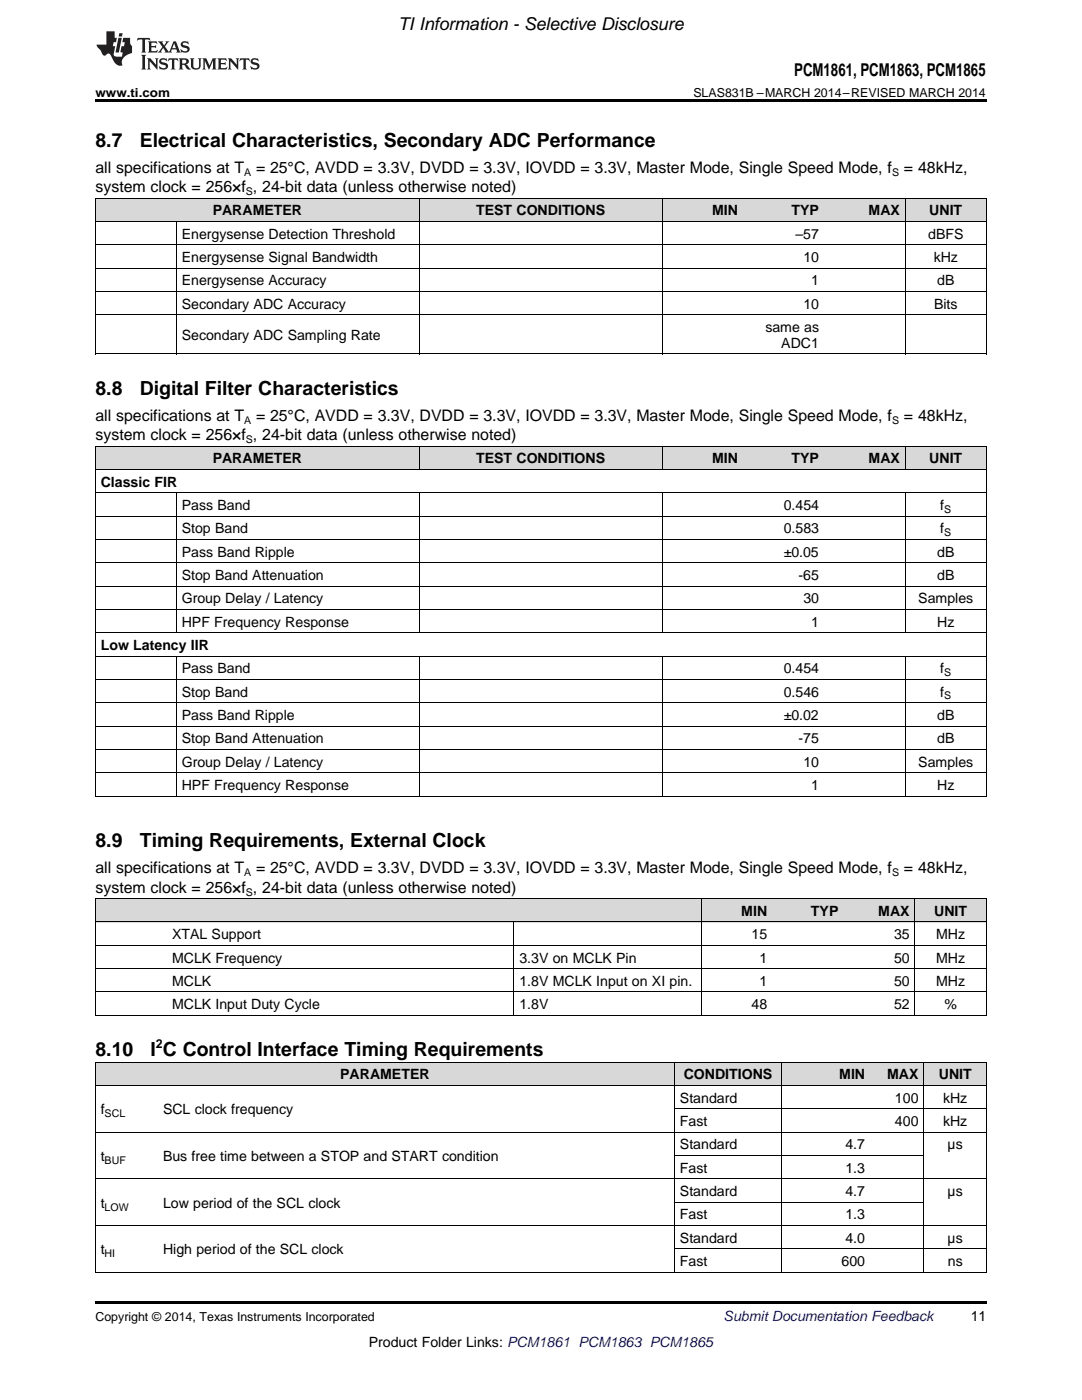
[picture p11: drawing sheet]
<svg xmlns="http://www.w3.org/2000/svg" width="216mm" height="279mm" viewBox="0 0 216 279" stroke-linecap="round" stroke-linejoin="round" font-family="sans-serif">
<defs><g id="words">
<g font-size="3.9">
<text x="19" y="29.3">8.7</text>
<text x="27.9" y="29.3">Electrical Characteristics, Secondary ADC Performance</text>
<text x="19" y="78.8">8.8</text>
<text x="27.9" y="78.8">Digital Filter Characteristics</text>
<text x="19" y="169.1">8.9</text>
<text x="27.9" y="169.1">Timing Requirements, External Clock</text>
<text x="19" y="210.7">8.10</text>
<text x="30.1" y="210.7">I C Control Interface Timing Requirements</text>
</g>
<g font-size="3.5">
<text x="79.4" y="6">TI Information - Selective Disclosure</text>
<text x="158.5" y="15.2">PCM1861, PCM1863, PCM1865</text>
</g>
<g font-size="3.2">
<text x="19" y="34.4">all specifications at T</text>
<text x="51.1" y="34.4">= 25°C, AVDD = 3.3V, DVDD = 3.3V, IOVDD = 3.3V, Master Mode, Single Speed Mode, f</text>
<text x="180.4" y="34.4">= 48kHz,</text>
<text x="19" y="38.3">system clock = 256×f , 24-bit data (unless otherwise noted)</text>
<text x="19" y="83.9">all specifications at T</text>
<text x="51.1" y="83.9">= 25°C, AVDD = 3.3V, DVDD = 3.3V, IOVDD = 3.3V, Master Mode, Single Speed Mode, f</text>
<text x="180.4" y="83.9">= 48kHz,</text>
<text x="19" y="87.8">system clock = 256×f , 24-bit data (unless otherwise noted)</text>
<text x="19" y="174.2">all specifications at T</text>
<text x="19" y="178.1">system clock = 256×f , 24-bit data (unless otherwise noted)</text>
<text x="51.1" y="174.2">= 25°C, AVDD = 3.3V, DVDD = 3.3V, IOVDD = 3.3V, Master Mode, Single Speed Mode, f</text>
<text x="180.4" y="174.2">= 48kHz,</text>
</g>
<g font-size="2.8">
<text x="36.3" y="47.6">Energysense Detection Threshold</text>
<text x="42.4" y="43">PARAMETER</text>
<text x="95" y="43">TEST CONDITIONS</text>
<text x="142.1" y="43">MIN</text>
<text x="157.9" y="43">TYP</text>
<text x="158.7" y="47.6">–57</text>
<text x="173.3" y="43">MAX</text>
<text x="185.2" y="47.6">dBFS</text>
<text x="185.4" y="43">UNIT</text>
<text x="36.3" y="52.3">Energysense Signal Bandwidth</text>
<text x="160.3" y="52.3">10</text>
<text x="186.3" y="52.3">kHz</text>
<text x="36.3" y="56.9">Energysense Accuracy</text>
<text x="161.9" y="56.9">1</text>
<text x="187" y="56.9">dB</text>
<text x="36.3" y="61.6">Secondary ADC Accuracy</text>
<text x="160.3" y="61.6">10</text>
<text x="186.4" y="61.6">Bits</text>
<text x="36.3" y="67.8">Secondary ADC Sampling Rate</text>
<text x="152.7" y="66.3">same as</text>
<text x="155.9" y="69.4">ADC1</text>
<text x="42.4" y="92.5">PARAMETER</text>
<text x="95" y="92.5">TEST CONDITIONS</text>
<text x="142.1" y="92.5">MIN</text>
<text x="157.9" y="92.5">TYP</text>
<text x="173.3" y="92.5">MAX</text>
<text x="185.4" y="92.5">UNIT</text>
<text x="20.1" y="97.1">Classic FIR</text>
<text x="36.3" y="101.8">Pass Band</text>
<text x="156.4" y="101.8">0.454</text>
<text x="187.6" y="101.8">f</text>
<text x="36.3" y="106.4">Stop Band</text>
<text x="156.4" y="106.4">0.583</text>
<text x="187.6" y="106.4">f</text>
<text x="36.3" y="111.1">Pass Band Ripple</text>
<text x="156.4" y="111.1">±0.05</text>
<text x="187" y="111.1">dB</text>
<text x="36.3" y="115.7">Stop Band Attenuation</text>
<text x="159.3" y="115.7">-65</text>
<text x="187" y="115.7">dB</text>
<text x="36.3" y="120.4">Group Delay / Latency</text>
<text x="36.3" y="125.1">HPF Frequency Response</text>
<text x="160.3" y="120.4">30</text>
<text x="161.9" y="125.1">1</text>
<text x="183.2" y="120.4">Samples</text>
<text x="187" y="125.1">Hz</text>
<text x="20.1" y="129.7">Low Latency IIR</text>
<text x="36.3" y="134.4">Pass Band</text>
<text x="156.4" y="134.4">0.454</text>
<text x="187.6" y="134.4">f</text>
<text x="36.3" y="139">Stop Band</text>
<text x="36.3" y="143.7">Pass Band Ripple</text>
<text x="156.4" y="139">0.546</text>
<text x="156.4" y="143.7">±0.02</text>
<text x="187" y="143.7">dB</text>
<text x="187.6" y="139">f</text>
<text x="36.3" y="148.3">Stop Band Attenuation</text>
<text x="159.3" y="148.3">-75</text>
<text x="187" y="148.3">dB</text>
<text x="36.3" y="153">Group Delay / Latency</text>
<text x="160.3" y="153">10</text>
<text x="183.2" y="153">Samples</text>
<text x="36.3" y="157.7">HPF Frequency Response</text>
<text x="161.9" y="157.7">1</text>
<text x="187" y="157.7">Hz</text>
<text x="147.9" y="182.8">MIN</text>
<text x="161.8" y="182.8">TYP</text>
<text x="175.3" y="182.8">MAX</text>
<text x="186.4" y="182.8">UNIT</text>
<text x="34.3" y="187.4">XTAL Support</text>
<text x="150" y="187.4">15</text>
<text x="178.4" y="187.4">35</text>
<text x="186.8" y="187.4">MHz</text>
<text x="34.3" y="192.1">MCLK Frequency</text>
<text x="34.3" y="196.7">MCLK</text>
<text x="103.6" y="192.1">3.3V on MCLK Pin</text>
<text x="103.6" y="196.7">1.8V MCLK Input on XI pin.</text>
<text x="151.5" y="192.1">1</text>
<text x="151.5" y="196.7">1</text>
<text x="178.4" y="192.1">50</text>
<text x="178.4" y="196.7">50</text>
<text x="186.8" y="192.1">MHz</text>
<text x="186.8" y="196.7">MHz</text>
<text x="34.3" y="201.4">MCLK Input Duty Cycle</text>
<text x="103.6" y="201.4">1.8V</text>
<text x="150" y="201.4">48</text>
<text x="178.4" y="201.4">52</text>
<text x="188.5" y="201.4">%</text>
<text x="67.9" y="215.4">PARAMETER</text>
<text x="136.4" y="215.4">CONDITIONS</text>
<text x="167.5" y="215.4">MIN</text>
<text x="177" y="215.4">MAX</text>
<text x="187.3" y="215.4">UNIT</text>
<text x="135.7" y="220.1">Standard</text>
<text x="178.6" y="220.1">100</text>
<text x="188.2" y="220.1">kHz</text>
<text x="20.1" y="222.4">f</text>
<text x="32.5" y="222.4">SCL clock frequency</text>
<text x="135.7" y="224.7">Fast</text>
<text x="178.6" y="224.7">400</text>
<text x="188.2" y="224.7">kHz</text>
<text x="20.1" y="231.7">t</text>
<text x="32.5" y="231.7">Bus free time between a STOP and START condition</text>
<text x="135.7" y="229.4">Standard</text>
<text x="168.7" y="229.4">4.7</text>
<text x="189.1" y="229.4">µs</text>
<text x="135.7" y="234">Fast</text>
<text x="135.7" y="238.7">Standard</text>
<text x="168.7" y="234">1.3</text>
<text x="168.7" y="238.7">4.7</text>
<text x="189.1" y="238.7">µs</text>
<text x="20.1" y="241">t</text>
<text x="32.5" y="241">Low period of the SCL clock</text>
<text x="135.7" y="243.3">Fast</text>
<text x="168.7" y="243.3">1.3</text>
<text x="20.1" y="250.3">t</text>
<text x="32.5" y="250.3">High period of the SCL clock</text>
<text x="135.7" y="248">Standard</text>
<text x="168.7" y="248">4.0</text>
<text x="189.1" y="248">µs</text>
<text x="135.7" y="252.7">Fast</text>
<text x="167.9" y="252.7">600</text>
<text x="189.1" y="252.7">ns</text>
<text x="193.7" y="263.6">11</text>
<text x="73.6" y="268.9">Product Folder Links: PCM1861 PCM1863 PCM1865</text>
</g>
<text font-size="2.8" fill="#0000c8" x="144.4" y="263.6">Submit Documentation Feedback</text>
<g font-size="2.5">
<text x="19" y="19.3">www.ti.com</text>
<text x="138.4" y="19.3">SLAS831B –MARCH 2014–REVISED MARCH 2014</text>
<text x="31.1" y="209.2">2</text>
<text x="19" y="263.6">Copyright © 2014, Texas Instruments Incorporated</text>
</g>
<g font-size="2.1">
<text x="48.7" y="35.1">A</text>
<text x="178" y="35.1">S</text>
<text x="49.1" y="38.9">S</text>
<text x="48.7" y="84.6">A</text>
<text x="49.1" y="88.4">S</text>
<text x="178" y="84.6">S</text>
<text x="188.4" y="102.3">S</text>
<text x="188.4" y="107">S</text>
<text x="188.4" y="134.9">S</text>
<text x="188.4" y="139.6">S</text>
<text x="48.7" y="174.9">A</text>
<text x="49.1" y="178.8">S</text>
<text x="178" y="174.9">S</text>
<text x="20.9" y="223">SCL</text>
<text x="20.9" y="232.3">BUF</text>
<text x="20.9" y="241.6">LOW</text>
<text x="20.9" y="250.9">HI</text>
</g>
</g></defs>
<g fill="#d8d8d8">
<path d="M19 212h12.5v4.7h-12.5z"/>
<path d="M31.5 212h103.1v4.7h-103.1z"/>
<path d="M134.6 212h21.3v4.7h-21.3z"/>
<path d="M155.9 212h17.8v4.7h-17.8z"/>
<path d="M173.7 212h10.7v4.7h-10.7z"/>
<path d="M184.4 212h12.4v4.7h-12.4z"/>
<path d="M19 179.4h14.3v4.6h-14.3z"/>
<path d="M33.3 179.4h69.3v4.6h-69.3z"/>
<path d="M102.6 179.4h37.3v4.6h-37.3z"/>
<path d="M139.9 179.4h14.3v4.6h-14.3z"/>
<path d="M154.2 179.4h14.2v4.6h-14.2z"/>
<path d="M168.4 179.4h14.2v4.6h-14.2z"/>
<path d="M182.6 179.4h14.2v4.6h-14.2z"/>
<path d="M19 89.1h16.2v4.6h-16.2z"/>
<path d="M35.2 89.1h48.5v4.6h-48.5z"/>
<path d="M83.7 89.1h48.5v4.6h-48.5z"/>
<path d="M132.2 89.1h16.1v4.6h-16.1z"/>
<path d="M148.3 89.1h16.2v4.6h-16.2z"/>
<path d="M164.5 89.1h16.2v4.6h-16.2z"/>
<path d="M180.7 89.1h16.1v4.6h-16.1z"/>
<path d="M19 39.6h16.2v4.6h-16.2z"/>
<path d="M35.2 39.6h48.5v4.6h-48.5z"/>
<path d="M83.7 39.6h48.5v4.6h-48.5z"/>
<path d="M132.2 39.6h16.1v4.6h-16.1z"/>
<path d="M148.3 39.6h16.2v4.6h-16.2z"/>
<path d="M164.5 39.6h16.2v4.6h-16.2z"/>
<path d="M180.7 39.6h16.1v4.6h-16.1z"/>
</g>
<path d="M19 19.9h177.8v.5h-177.8zM19 70.7h.2zM83.6 70.7h.1zM132.1 70.7h.1zM180.6 70.7h.1zM196.7 70.7h.1zM19 158.9h.2zM83.6 158.9h.1zM132.1 158.9h.1zM180.6 158.9h.1zM196.7 158.9h.1zM19 259.7h177.8v.5h-177.8z" fill="#000"/>
<g fill="none" stroke="#000" stroke-width=".2">
<path d="M19 39.5h177.8M19.1 39.5v31.2M83.6 39.5v31.2M132.1 39.5v31.2M180.6 39.5v31.2M196.8 39.5v31.2M19 58.2h177.8M19 53.5h177.8M19 48.8h177.8M19 44.2h177.8M35.2 44.2v26.5M19 70.6h177.8"/>
<path d="M19 62.8h177.8M19 98.3h177.8M19 93.7h177.8M19 89h177.8M19.1 89v69.9M35.2 98.4v27.9M83.6 89v4.7M83.6 98.4v27.9M132.1 89v4.7M132.1 98.4v27.9M180.6 89v4.7M180.6 98.4v27.9"/>
<path d="M196.8 89v69.9M19 117h177.8M19 112.3h177.8M19 107.7h177.8M19 103h177.8M19 135.6h177.8M19 130.9h177.8M19 126.3h177.8M19 121.6h177.8M35.2 131v27.9M83.6 131v27.9M132.1 131v27.9"/>
<path d="M180.6 131v27.9M19 158.9h177.8M19 154.2h177.8M19 149.6h177.8M19 144.9h177.8M19 140.2h177.8M19 179.3h177.8M19.1 179.4v23.3M139.9 179.4v23.3M182.5 179.4v23.3M196.8 179.4v23.3M19 198h177.8"/>
<path d="M19 193.3h177.8M19 188.6h177.8M19 184h177.8M102.5 184v18.7M19 216.6h177.8M19 212h177.8M19 202.6h177.8M19.1 212v41.9M134.6 212v41.9M155.9 212v41.9M184.3 212v41.9M196.8 212v41.9"/>
<path d="M19 235.2h177.8M19 225.9h177.8M134.6 239.9h49.8M134.6 230.6h49.8M134.6 221.3h62.2M19 253.9h177.8M19 244.6h177.8M134.6 249.2h62.2"/>
</g>
<g fill="#231f20">
<path d="M27.5 7.6l-.1 .5 .4-.2h.6v.1v2.1l-.2 .4h1l-.3-.4v-2.1l.1-.1h.5l.5 .2-.2-.5zM29.5 8.3l.2 .3v1.5l-.2 .4h1.8l.2-.6a1.04 1.04 0 0 1-1.3 .2v-.7h.6l.3 .2v-.6l-.3 .2h-.6v-.6l.8-.1 .4 .3-.2-.5zM31.5 8.3l.9 1.1-.9 1.1h.8l-.2-.2 .5-.7 .4 .7-.2 .2h1.5l-.1-.2 .1-.4h.9l.1 .4-.2 .2h1l-.3-.3-.7-1.9h-.5l-.9 2-.8-1 .9-1h-.8l.1 .3-.3 .5-.4-.6 .2-.2zM34.7 8.6l.4 1h-.7zM36.3 8.4a.63 .63 0 0 0-.2 .7 .63 .63 0 0 0 .6 .4l.6 .2 .1 .2a.75 .75 0 0 1-.7 .4 .75 .75 0 0 1-.6-.5l.1 .7 .1-.1a1.11 1.11 0 0 0 1.5-.6 1.13 1.13 0 0 0-1.2-.8l-.1-.4a1.04 1.04 0 0 1 1.2 .2l-.2-.5-.1 .1-.5-.2zM28.2 10.9l.2 .4v2.2l-.2 .4h1l-.3-.4v-2.2l.3-.4zM29.3 11.6l.3 .4v1.5l-.3 .4h.8l-.2-.4v-1.3l1.5 1.7v-1.9l.2-.4h-.7l.2 .4v.9l-1.1-1.3zM32 11.8a.62 .62 0 0 0-.2 .7 .62 .62 0 0 0 .6 .4l.6 .1 .1 .3a.76 .76 0 0 1-.7 .3 .76 .76 0 0 1-.6-.4l.1 .7 .1-.1a1.11 1.11 0 0 0 1.5-.6 1.13 1.13 0 0 0-1.2-.8l-.1-.4a1.04 1.04 0 0 1 1.2 .2l-.2-.6-.1 .1-.5-.1zM33.7 11.6l-.2 .6a.61 .61 0 0 1 .8-.3v1.6l-.2 .4h.9l-.2-.4v-1.6a.63 .63 0 0 1 .8 .3l-.2-.6zM35.6 11.6l.3 .4v1.5l-.3 .4h1l-.2-.2v-.8l.5 .2a.76 .76 0 0 0 1.2 .7l-1-1a.58 .58 0 0 0 .6-.5 .58 .58 0 0 0-.5-.6zM36.4 11.9h.1a.45 .45 0 0 1 .5 .1 .45 .45 0 0 1 .1 .5l-.7 .2zM37.9 11.6l.2 .2a2.17 2.17 0 0 0 .3 1.9 .99 .99 0 0 0 1.6-.6v-1.1l.2-.4h-.7l.2 .2a1.92 1.92 0 0 1-.2 1.8 .6 .6 0 0 1-.9-.5v-1.1l.2-.4zM40.4 11.6l.2 .4v1.5l-.2 .4h.7l-.2-.4v-1.4l.8 1.8 .8-1.8v1.4l-.2 .4h.9l-.2-.4v-1.5l.2-.4h-.8l-.6 1.5-.6-1.5zM43.4 11.6l.2 .4v1.5l-.2 .4h1.8l.2-.6a1.04 1.04 0 0 1-1.3 .1v-.6h.5l.4 .2v-.6l-.4 .2h-.5v-.7h.8l.3 .3-.1-.6zM45.5 11.6l.2 .4v1.5l-.2 .4h.7l-.2-.4v-1.3l1.5 1.7v-1.9l.2-.4h-.7l.2 .4v.9l-1.1-1.3zM47.9 11.6l-.1 .6a.61 .61 0 0 1 .8-.3v1.6l-.3 .4h1l-.3-.4 .1-1.6a.63 .63 0 0 1 .7 .3l-.1-.6zM50.2 11.8a.62 .62 0 0 0-.2 .7 .62 .62 0 0 0 .6 .4l.6 .1 .2 .3a.76 .76 0 0 1-.8 .3 .76 .76 0 0 1-.6-.4l.1 .7 .2-.1a1.11 1.11 0 0 0 1.5-.6 1.13 1.13 0 0 0-1.3-.8l-.1-.4a1.04 1.04 0 0 1 1.2 .2l-.1-.6-.2 .1-.5-.1z"/>
<path d="M21.2 6.3v2.6h-1.9l.1 .4 .7 .9a.91 .91 0 0 0 1 .8 .56 .56 0 0 1 .5-.3 .56 .56 0 0 1 .5 .3l.4 .8a1.53 1.53 0 0 0 1.9 1.2 1.54 1.54 0 0 1 1-2.1l.9-.3v-1.4a1.52 1.52 0 0 1-.3-1.6h-1.4l-.2 .8h.5l-.2 .8h-.4l-.2 1v.2l.4 .1-.2 .8a1.93 1.93 0 0 1-1.6-.3l.3-1.8h-.5l.2-.8h.4l.2-.8h-.4v-1.3zM23.6 7.6l-.6 2.9h.7l.6-2.9zM23.8 6.6l-.1 .7h.6l.2-.7z"/>
</g>
<use href="#words"/>
</svg>
